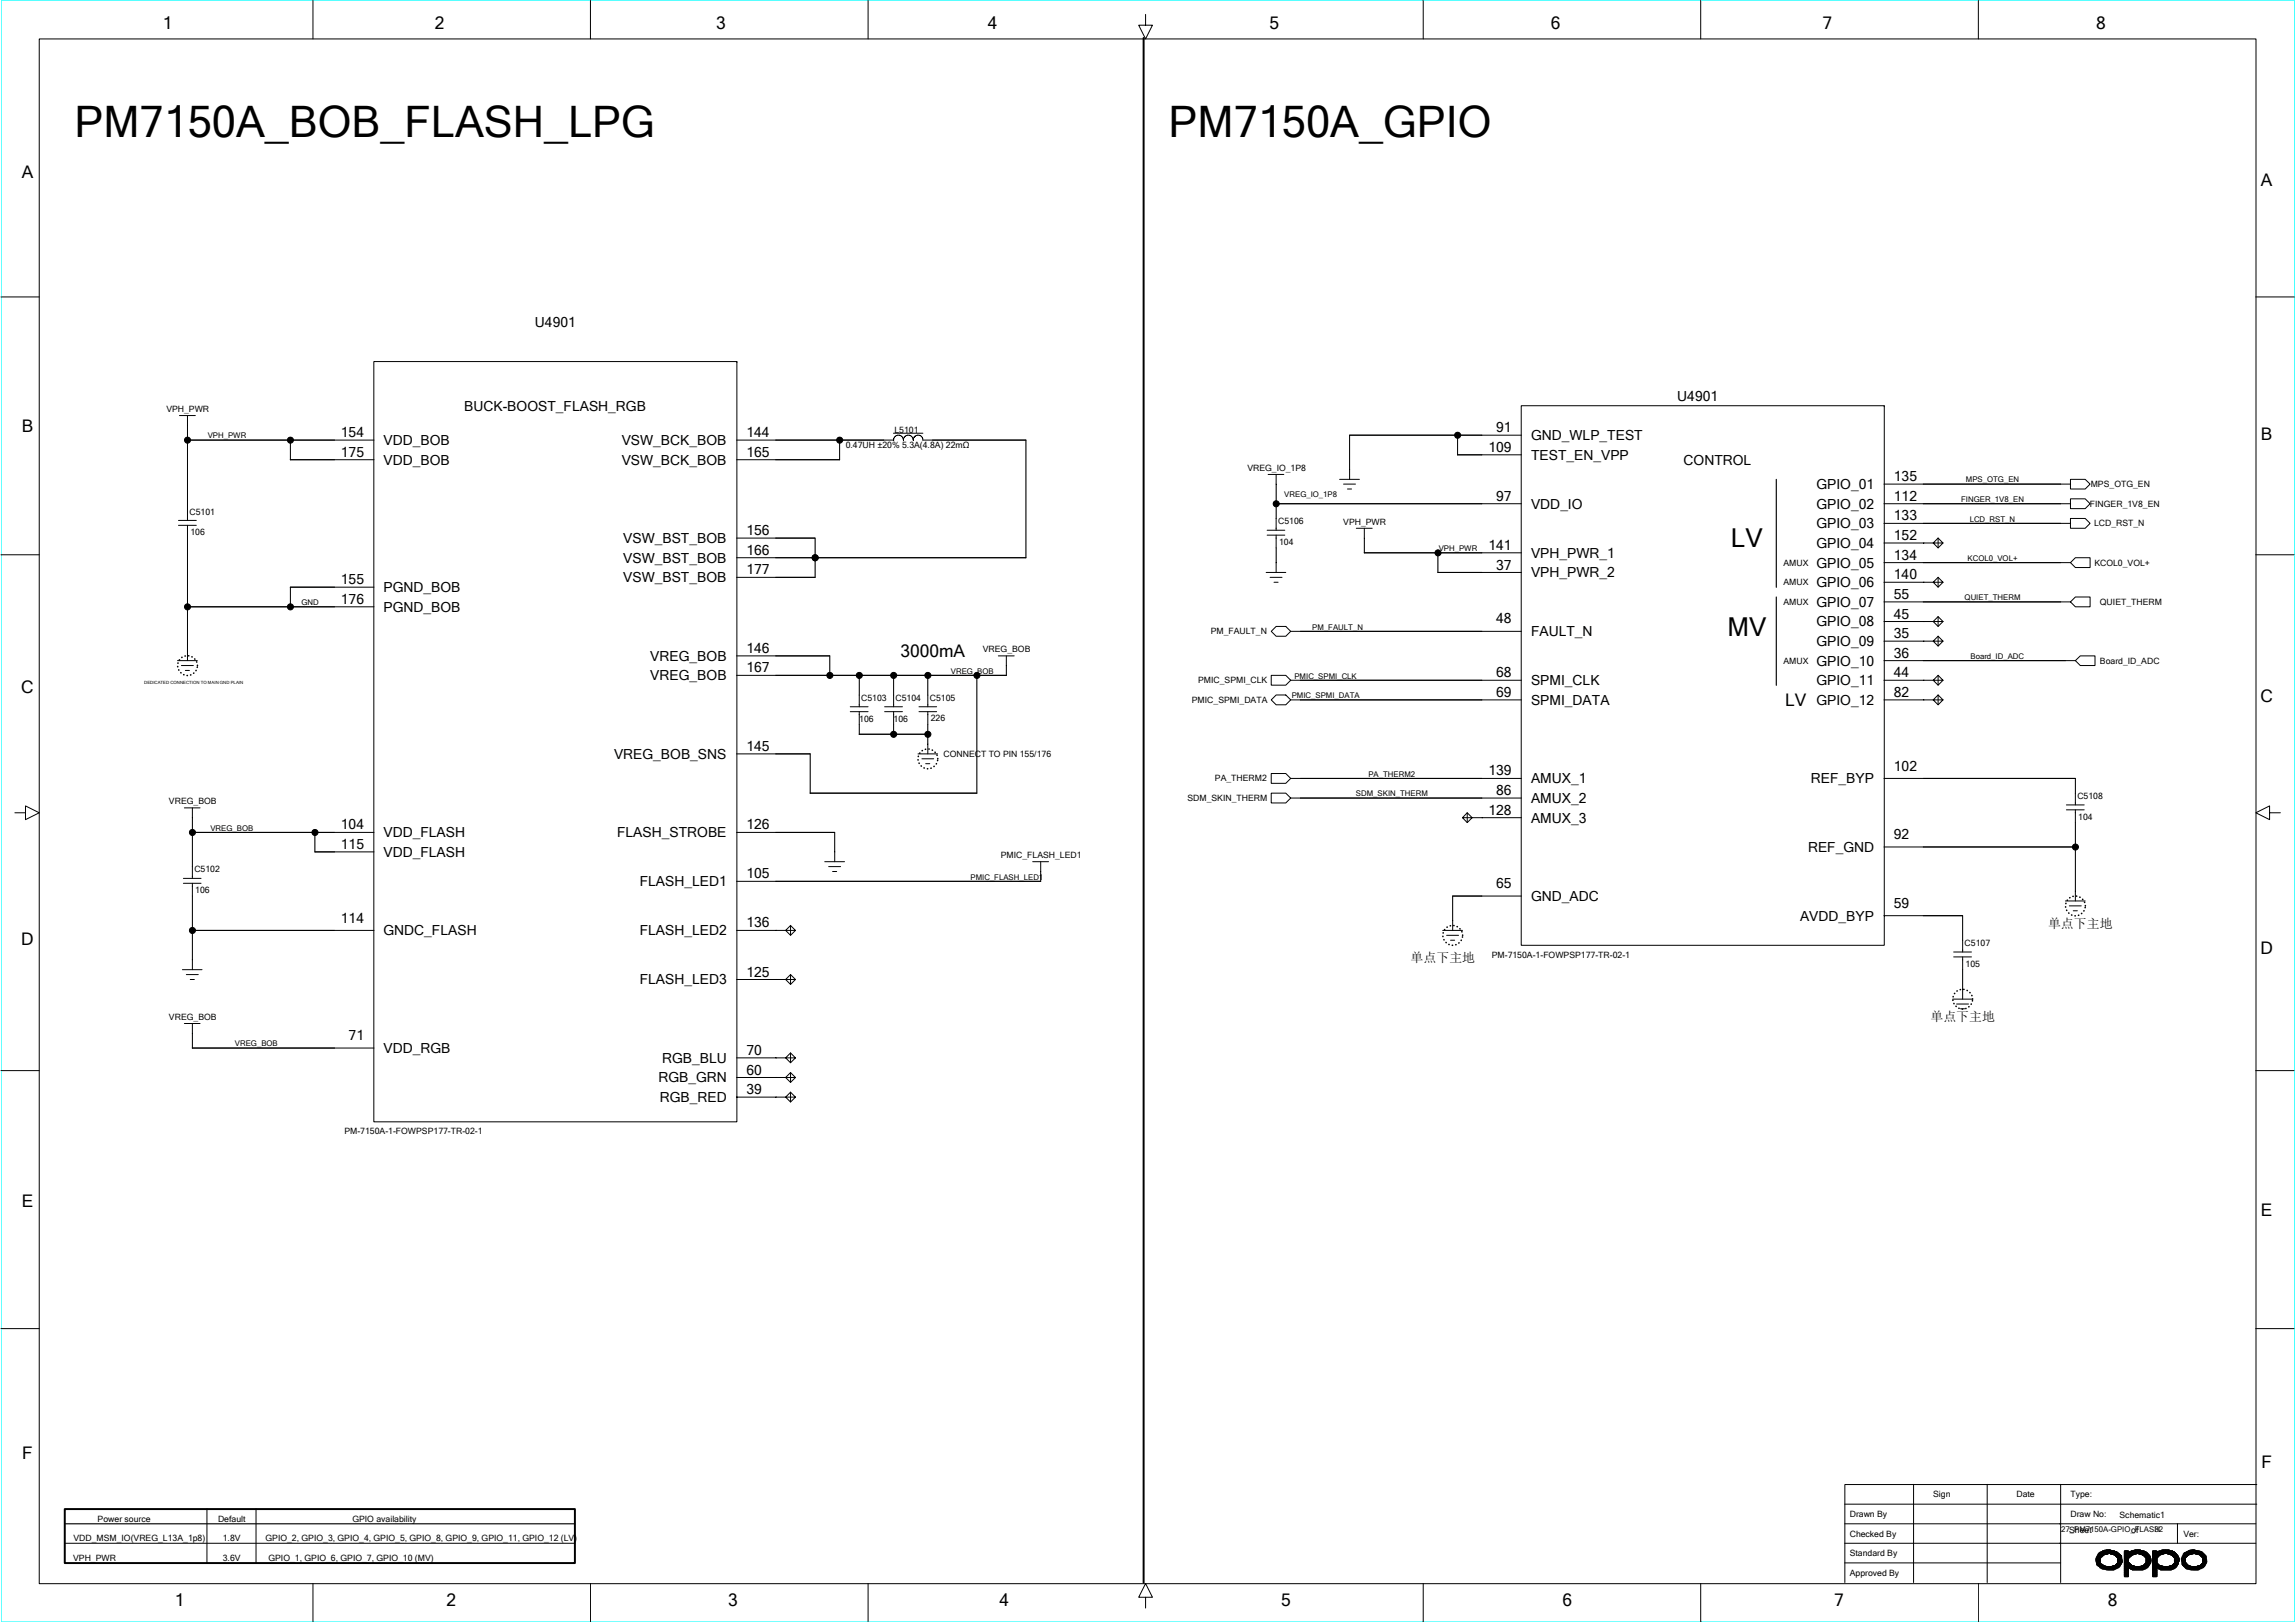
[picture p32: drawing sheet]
<svg xmlns="http://www.w3.org/2000/svg" width="297mm" height="210mm" viewBox="0 0 297 210" stroke-linecap="round" stroke-linejoin="round" font-family="sans-serif">
<defs><g id="words">
<g font-size="5.6">
<text x="9.6" y="17.7">PM7150A_BOB_FLASH_LPG</text>
<text x="151.2" y="17.7">PM7150A_GPIO</text>
</g>
<g font-size="3.4">
<text x="223.9" y="70.8">LV</text>
<text x="223.5" y="82.2">MV</text>
</g>
<g font-size="2.2">
<text x="21.1" y="3.8">1</text>
<text x="56.2" y="3.8">2</text>
<text x="92.7" y="3.8">3</text>
<text x="127.8" y="3.8">4</text>
<text x="164.2" y="3.8">5</text>
<text x="200.6" y="3.8">6</text>
<text x="235.8" y="3.8">7</text>
<text x="271.2" y="3.8">8</text>
<text x="2.8" y="23">A</text>
<text x="292.5" y="24.1">A</text>
<text x="2.8" y="55.8">B</text>
<text x="292.5" y="57">B</text>
<text x="2.7" y="89.7">C</text>
<text x="116.5" y="85">3000mA</text>
<text x="231" y="91.4">LV</text>
<text x="292.4" y="90.8">C</text>
<text x="2.7" y="122.3">D</text>
<text x="292.4" y="123.5">D</text>
<text x="2.8" y="156.2">E</text>
<text x="292.5" y="157.3">E</text>
<text x="2.9" y="188.8">F</text>
<text x="292.6" y="189.9">F</text>
<text x="22.6" y="207.8">1</text>
<text x="57.8" y="207.8">2</text>
<text x="94.2" y="207.8">3</text>
<text x="129.3" y="207.8">4</text>
<text x="165.7" y="207.8">5</text>
<text x="202.2" y="207.8">6</text>
<text x="237.3" y="207.8">7</text>
<text x="272.7" y="207.8">8</text>
</g>
<g font-size="1.8">
<text x="69.2" y="42.3">U4901</text>
<text x="60" y="53.1">BUCK-BOOST_FLASH_RGB</text>
<text x="217" y="51.9">U4901</text>
<text x="44.1" y="59.1">175</text>
<text x="44.1" y="56.6">154</text>
<text x="49.6" y="57.6">VDD_BOB</text>
<text x="80.4" y="57.6">VSW_BCK_BOB</text>
<text x="96.6" y="59.1">165</text>
<text x="96.6" y="56.6">144</text>
<text x="192.5" y="58.5">109</text>
<text x="193.5" y="55.9">91</text>
<text x="198.1" y="56.9">GND_WLP_TEST</text>
<text x="198.1" y="59.5">TEST_EN_VPP</text>
<text x="49.6" y="60.1">VDD_BOB</text>
<text x="80.4" y="60.1">VSW_BCK_BOB</text>
<text x="193.5" y="64.8">97</text>
<text x="198.1" y="65.8">VDD_IO</text>
<text x="217.8" y="60.1">CONTROL</text>
<text x="235" y="63.3">GPIO_01</text>
<text x="235" y="65.8">GPIO_02</text>
<text x="245" y="64.8">112</text>
<text x="245" y="62.3">135</text>
<text x="80.6" y="70.3">VSW_BST_BOB</text>
<text x="96.6" y="71.8">166</text>
<text x="96.6" y="69.2">156</text>
<text x="192.5" y="71.1">141</text>
<text x="235" y="68.3">GPIO_03</text>
<text x="235" y="70.9">GPIO_04</text>
<text x="245" y="69.9">152</text>
<text x="245" y="67.3">133</text>
<text x="44.1" y="75.6">155</text>
<text x="49.6" y="76.6">PGND_BOB</text>
<text x="80.6" y="72.8">VSW_BST_BOB</text>
<text x="80.6" y="75.3">VSW_BST_BOB</text>
<text x="96.6" y="74.3">177</text>
<text x="193.5" y="73.7">37</text>
<text x="198.1" y="72.2">VPH_PWR_1</text>
<text x="198.1" y="74.7">VPH_PWR_2</text>
<text x="235" y="73.4">GPIO_05</text>
<text x="235" y="76">GPIO_06</text>
<text x="245" y="77.5">55</text>
<text x="245" y="75">140</text>
<text x="245" y="72.4">134</text>
<text x="44.1" y="78.1">176</text>
<text x="49.6" y="79.1">PGND_BOB</text>
<text x="193.5" y="80.7">48</text>
<text x="198.1" y="82.3">FAULT_N</text>
<text x="235" y="78.5">GPIO_07</text>
<text x="235" y="81">GPIO_08</text>
<text x="235" y="83.6">GPIO_09</text>
<text x="245" y="82.6">35</text>
<text x="245" y="80">45</text>
<text x="84.1" y="85.5">VREG_BOB</text>
<text x="84.1" y="88">VREG_BOB</text>
<text x="96.6" y="87">167</text>
<text x="96.6" y="84.5">146</text>
<text x="193.5" y="87.6">68</text>
<text x="198.1" y="88.6">SPMI_CLK</text>
<text x="235" y="86.1">GPIO_10</text>
<text x="235" y="88.6">GPIO_11</text>
<text x="245" y="87.6">44</text>
<text x="245" y="85.1">36</text>
<text x="193.5" y="90.2">69</text>
<text x="198.1" y="91.2">SPMI_DATA</text>
<text x="235" y="91.2">GPIO_12</text>
<text x="245" y="90.2">82</text>
<text x="79.4" y="98.2">VREG_BOB_SNS</text>
<text x="96.6" y="97.2">145</text>
<text x="192.5" y="100.3">139</text>
<text x="198.1" y="101.3">AMUX_1</text>
<text x="234.3" y="101.3">REF_BYP</text>
<text x="245" y="99.7">102</text>
<text x="44.1" y="107.3">104</text>
<text x="96.6" y="107.3">126</text>
<text x="192.5" y="105.4">128</text>
<text x="193.5" y="102.9">86</text>
<text x="198.1" y="103.9">AMUX_2</text>
<text x="198.1" y="106.4">AMUX_3</text>
<text x="44.1" y="109.8">115</text>
<text x="49.6" y="108.3">VDD_FLASH</text>
<text x="49.6" y="110.8">VDD_FLASH</text>
<text x="79.8" y="108.3">FLASH_STROBE</text>
<text x="96.6" y="113.6">105</text>
<text x="233.9" y="110.2">REF_GND</text>
<text x="245" y="108.6">92</text>
<text x="44.1" y="119.4">114</text>
<text x="82.8" y="114.7">FLASH_LED1</text>
<text x="96.6" y="120">136</text>
<text x="193.5" y="114.9">65</text>
<text x="198.1" y="116.6">GND_ADC</text>
<text x="232.9" y="119.1">AVDD_BYP</text>
<text x="245" y="117.5">59</text>
<text x="49.6" y="121">GNDC_FLASH</text>
<text x="82.8" y="121">FLASH_LED2</text>
<text x="82.8" y="127.4">FLASH_LED3</text>
<text x="96.6" y="126.3">125</text>
<text x="45.1" y="134.6">71</text>
<text x="49.6" y="136.2">VDD_RGB</text>
<text x="85.7" y="137.5">RGB_BLU</text>
<text x="96.6" y="136.5">70</text>
<text x="85.2" y="140">RGB_GRN</text>
<text x="85.4" y="142.6">RGB_RED</text>
<text x="96.6" y="141.6">39</text>
<text x="96.6" y="139">60</text>
</g>
<g font-size="1.7">
<text x="182.5" y="124.5">单点下主地</text>
<text x="265" y="120">单点下主地</text>
<text x="249.7" y="132.1">单点下主地</text>
</g>
<g font-size="1.1">
<text x="21.5" y="53.3">VPH_PWR</text>
<text x="109.4" y="58">0.47UH ±20% 5.3A(4.8A) 22mΩ</text>
<text x="115.7" y="56.1">L5101</text>
<text x="161.4" y="60.9">VREG_IO_1P8</text>
<text x="270.4" y="65.6">FINGER_1V8_EN</text>
<text x="270.5" y="63">MPS_OTG_EN</text>
<text x="24.5" y="66.6">C5101</text>
<text x="24.6" y="69.2">106</text>
<text x="165.4" y="67.8">C5106</text>
<text x="165.5" y="70.5">104</text>
<text x="173.8" y="67.9">VPH_PWR</text>
<text x="270.9" y="68.1">LCD_RST_N</text>
<text x="230.7" y="73.2">AMUX</text>
<text x="230.7" y="75.7">AMUX</text>
<text x="271" y="73.2">KCOL0_VOL+</text>
<text x="156.6" y="82.1">PM_FAULT_N</text>
<text x="230.7" y="78.3">AMUX</text>
<text x="271.7" y="78.3">QUIET_THERM</text>
<text x="127.1" y="84.3">VREG_BOB</text>
<text x="155" y="88.4">PMIC_SPMI_CLK</text>
<text x="230.7" y="85.9">AMUX</text>
<text x="271.7" y="85.9">Board_ID_ADC</text>
<text x="111.2" y="93.5">106</text>
<text x="111.4" y="90.7">C5103</text>
<text x="115.6" y="93.5">106</text>
<text x="115.9" y="90.7">C5104</text>
<text x="120.3" y="90.7">C5105</text>
<text x="120.4" y="93.3">226</text>
<text x="154.2" y="91">PMIC_SPMI_DATA</text>
<text x="122.1" y="97.9">CONNECT TO PIN 155/176</text>
<text x="157.2" y="101.1">PA_THERM2</text>
<text x="21.9" y="104">VREG_BOB</text>
<text x="153.6" y="103.7">SDM_SKIN_THERM</text>
<text x="268.8" y="103.4">C5108</text>
<text x="268.9" y="106">104</text>
<text x="25.1" y="112.9">C5102</text>
<text x="129.5" y="111">PMIC_FLASH_LED1</text>
<text x="25.3" y="115.5">106</text>
<text x="193" y="123.9">PM-7150A-1-FOWPSP177-TR-02-1</text>
<text x="254.2" y="122.4">C5107</text>
<text x="254.3" y="125.1">105</text>
<text x="21.9" y="131.9">VREG_BOB</text>
<text x="44.6" y="146.8">PM-7150A-1-FOWPSP177-TR-02-1</text>
<text x="12.6" y="196.9">Power source</text>
<text x="28.2" y="196.9">Default</text>
<text x="45.6" y="196.9">GPIO availability</text>
<text x="239.3" y="196.3">Drawn By</text>
<text x="250.1" y="193.7">Sign</text>
<text x="260.9" y="193.7">Date</text>
<text x="267.9" y="193.7">Type:</text>
<text x="267.9" y="196.3">Draw No:</text>
<text x="274.2" y="196.4">Schematic1</text>
<text x="9.5" y="202">VPH_PWR</text>
<text x="9.5" y="199.4">VDD_MSM_IO(VREG_L13A_1p8)</text>
<text x="28.8" y="202">3.6V</text>
<text x="28.8" y="199.4">1.8V</text>
<text x="34.4" y="199.4">GPIO_2, GPIO_3, GPIO_4, GPIO_5, GPIO_8, GPIO_9, GPIO_11, GPIO_12 (LV)</text>
<text x="34.7" y="202">GPIO_1, GPIO_6, GPIO_7, GPIO_10 (MV)</text>
<text x="239.3" y="198.8">Checked By</text>
<text x="239.3" y="201.3">Standard By</text>
<text x="239.3" y="203.9">Approved By</text>
<text x="267.7" y="198.3">Sheet</text>
<text x="275.7" y="198.3">of</text>
<text x="282.5" y="198.8">Ver:</text>
</g>
<g font-size="1">
<text x="26.9" y="56.7">VPH_PWR</text>
<text x="166.2" y="64.3">VREG_IO_1P8</text>
<text x="253.7" y="65">FINGER_1V8_EN</text>
<text x="254.3" y="62.4">MPS_OTG_EN</text>
<text x="186.1" y="71.3">VPH_PWR</text>
<text x="254.8" y="67.5">LCD_RST_N</text>
<text x="254.2" y="77.7">QUIET_THERM</text>
<text x="254.5" y="72.6">KCOL0_VOL+</text>
<text x="39" y="78.3">GND</text>
<text x="169.8" y="81.5">PM_FAULT_N</text>
<text x="123" y="87.2">VREG_BOB</text>
<text x="167.5" y="87.8">PMIC_SPMI_CLK</text>
<text x="254.9" y="85.3">Board_ID_ADC</text>
<text x="167.1" y="90.3">PMIC_SPMI_DATA</text>
<text x="177" y="100.5">PA_THERM2</text>
<text x="27.2" y="107.5">VREG_BOB</text>
<text x="175.4" y="103">SDM_SKIN_THERM</text>
<text x="125.6" y="113.8">PMIC_FLASH_LED1</text>
<text x="30.4" y="135.4">VREG_BOB</text>
<text x="266.7" y="198.2">27_PM7150A-GPIO_FLASH</text>
<text x="278.7" y="198.2">32</text>
</g>
<text font-size=".6" x="18.7" y="88.5">DEDICATED CONNECTION TO MAIN GND PLAIN</text>
</g></defs>
<path d="M.1 0h296.8v209.8h-296.8z" fill="none" stroke="#0ff" stroke-width=".13"/>
<g fill="none" stroke="#000" stroke-width=".13">
<path d="M5.1 5h286.8v199.9h-286.8zM40.5 .1v4.9M76.4 .1v4.9M112.3 .1v4.9M148.2 1.9v1.4h.9l-.9 1.7-.9-1.7h.9M184.1 .1v4.9M220 .1v4.9M255.9 .1v4.9M.1 38.4h5M291.8 38.4h5M23.2 53.8h2.1M24.2 56.9h24.2"/>
<path d="M24.3 53.8v13.5M37.5 59.5h10.9M37.6 56.9v2.6M48.4 46.8h46.9v98.3h-46.9zM95.3 56.9h20.3M95.3 59.5h13.3M95.3 46.8h.1M108.6 56.9v2.6M115.6 56h3.8M116.9 56.9a.64 .64 0 0 0-.7-.6 .64 .64 0 0 0-.6 .7M117.4 56.3a.63 .63 0 0 1 .7 .6M117.4 56.3a.6 .6 0 0 0-.5 .7"/>
<path d="M118.7 56.3a.6 .6 0 0 1 .7 .6M118.7 56.3a.6 .6 0 0 0-.6 .7M119.4 56.9h13.3v15.3M188.5 58.8h8.3M188.6 56.3v2.6M196.8 52.5h47v69.8h-47zM196.8 56.3h-22.2v5.7M243.8 52.5h.1M.1 71.8h5M23.1 68h2.3M23.1 67.3h2.3M24.2 78.5h24.2"/>
<path d="M24.3 68v17.5M37.5 76h10.9M37.6 76v2.5M95.3 69.6h10.1v5.1h-10.1M95.3 72.2h37.4M163.8 74.1h2.5M163.9 69.2h2.3M163.9 68.6h2.3M164.1 61.4h2M164.3 74.7h1.6M164.8 75.3h.6M165.1 65.2h31.7"/>
<path d="M165.1 61.4v7.2M165.1 69.2v4.9M173.3 62h2.6M173.8 62.6h1.6M174.3 63.3h.6M175.5 68.3h2M176.5 71.5h20.3M176.5 68.3v3.2M186 74.1h10.8M186 71.5v2.6M243.7 75.3h7.7l-.7 .7-.6-.7 .6-.6 .7 .6M243.7 62.6h24.2"/>
<path d="M243.7 65.2h24.2M243.7 72.8h24.2M243.7 67.7h24.2M243.7 77.9h24.2M250.7 74.7v1.3M250.7 69.6v1.3M250.7 79.8v1.2M251.4 70.3l-.7-.7-.6 .7 .6 .6 .7-.6h-7.7M267.9 67.1h1.9l.6 .6-.6 .6h-1.9zM267.9 77.9l.6-.7h1.9v1.3h-1.9zM267.9 62h1.9l.6 .6-.6 .7h-1.9zM267.9 64.5h1.9l.6 .7-.6 .6h-1.9z"/>
<path d="M268.5 72.2h1.9v1.2h-1.9l-.6-.6zM291.8 71.8h5M23 85.5h2.5M23.5 86.1h1.5M24 86.7h.5M95.3 97.5h9.5v5.1M95.3 84.9h12.1v2.5M110 92.1h2.3M110 91.4h2.3M111.1 95h8.9M111.2 87.4v4M111.2 92.1v2.9"/>
<path d="M114.4 92.1h2.4M114.4 91.4h2.4M115.6 87.4v4M115.6 92.1v2.9M118.8 97.5h2.5M118.9 92.1h2.3M118.9 91.4h2.3M119.3 98.2h1.5M119.8 98.8h.5M120 87.4v4M120 92.1v5.4M126.4 87.4v15.2h-21.6"/>
<path d="M129.2 84.9h2M130.2 84.9v2.5h-34.9M164.5 87.4h1.8l.7 .6-.7 .6h-1.8zM164.5 81.7l.6-.7h1.2l.7 .7-.7 .6h-1.2zM164.5 90.6l.6-.7h1.2l.7 .7-.7 .6h-1.2zM196.8 81.7h-29.8M196.8 88h-29.8M196.8 90.6h-29.8M243.7 83h7.7l-.7 .6-.6-.6 .6-.7 .7 .7M243.7 85.5h24.8M250.7 82.3v1.3M250.7 87.4v1.2"/>
<path d="M250.7 89.9v1.3M251.4 88l-.7-.6-.6 .6 .6 .6 .7-.6h-7.7M251.4 90.6l-.7-.7-.6 .7 .6 .6 .7-.6h-7.7M251.4 80.4l-.7-.6-.6 .6 .6 .6 .7-.6h-7.7M268.5 85.5l.6-.6h1.9v1.2h-1.9zM1.9 105.2h1.4v-.9l1.8 .9-1.8 .8v-.8M23.7 114.3h2.3M23.7 113.6h2.3M23.9 104.5h2M24.9 107.7h23.5M24.9 104.5v9.1M24.9 114.3v11.2"/>
<path d="M40.7 110.2h7.7M40.7 107.7v2.5M95.3 107.7h12.7v3.8M95.3 114h39.3M102.3 119.7v1.3M106.7 111.5h2.6M107.2 112.1h1.6M107.7 112.8h.5M133.6 111.5h2.1M134.6 111.5v2.5M164.5 102.6h1.8l.7 .7-.7 .6h-1.8zM164.5 100.1h1.8l.7 .6-.7 .6h-1.8z"/>
<path d="M167 103.3h29.8M167 100.7h29.8M187.9 115.9h8.9M187.9 115.9v4.5M189.2 105.8l.6-.6 .7 .6-.7 .6-.6-.6h1.3M189.8 105.1v1.3M190.4 105.8h6.4M243.7 100.7h24.8v3.4M243.7 118.5h10.2v4.7M243.7 109.6h24.8M267.2 116.6h2.6M267.3 104.8h2.3"/>
<path d="M267.3 104.1h2.3M267.7 117.2h1.6M268.2 117.8h.5M268.5 104.8v11.8M293.6 105.2v-.9l-1.8 .9 1.8 .8v-.8h1.4M.1 138.5h5M23.6 125.5h2.5M23.9 132.4h2M24.1 126.1h1.6M24.6 126.7h.5M24.9 120.4h23.5M24.9 135.6h23.5"/>
<path d="M24.9 132.4v3.2M95.3 120.4h7.6l-.6 .6-.7-.6 .7-.7 .6 .7M95.3 126.7h7.6l-.6 .7-.7-.7 .7-.6 .6 .6M95.3 136.9h7.6l-.6 .6-.7-.6 .7-.7 .6 .7M102.3 126.1v1.3M102.3 136.2v1.3M102.3 138.7v1.3M102.9 139.4l-.6-.6-.7 .6 .7 .6 .6-.6h-7.6M186.6 120.4h2.6M187.2 121h1.5M187.7 121.6h.5M252.6 129.3h2.6"/>
<path d="M252.7 123.8h2.4M252.7 123.2h2.4M253.1 129.9h1.6M253.6 130.5h.6M253.9 123.8v5.5M291.8 138.5h5M102.3 141.3v1.3M102.9 141.9l-.6-.6-.7 .6 .7 .7 .6-.7h-7.6M.1 171.9h5M291.8 171.9h5M8.4 199.7h66M26.8 195.2v7"/>
<path d="M33.1 195.2v7M238.7 194.6h53.3M247.6 192v12.7M257.1 192v12.7M266.6 192v12.7M281.7 197.1v2.6M291.8 199.7h-53.1M291.8 197.1h-53.1M292 192.1h-53.3v12.6M40.5 204.9v4.9M76.4 204.9v4.9M112.3 204.9v4.9"/>
<path d="M148.2 206.7h.9l-.9-1.8-.9 1.8h.9v1.3M184.1 204.9v4.9M220 204.9v4.9M238.7 202.2h27.9M255.9 204.9v4.9M271.1 201.6h.7M271.1 201.7h.6M271.1 201.8h.6M271.1 202h.6M271.1 202.1h.6M271.3 201.3h.8M271.3 202.3h.6"/>
<path d="M271.3 202.5h.8M271.3 202.2h.4M271.3 201.4v1.1M271.4 202.6h.8M271.4 202.5v-1.3v1.4h.7M271.5 202.2v.4h.8M271.5 200.9a2.21 2.21 0 0 1 3 .4l.1 .8-.4 .6-.8 .4h-.6l-.9-.1-.6-.5-.1-.8zM271.5 201v1.6v-1.5v.1M271.7 201.6l.5-.4 .6-.3 .8 .3 .4 .4v.6l-.4 .4-.8 .1-.6-.1-.5-.4zM271.7 200.9v1.8M271.7 200.8h2.2M271.8 200.8v.7"/>
<path d="M271.8 202.3v.5M271.9 202.5v.5h1.9M271.9 200.8v.6h-.6M272.1 202.4v.6M272.1 200.7v.5M272.1 200.7h1.4M272.2 200.7v.5h-.8M272.3 202.6v.4M272.3 200.7v.4M272.3 200.6h.8M272.4 202.7v.4M272.4 200.7v.4"/>
<path d="M272.5 203.1h1.1M272.6 202.7v.4M272.6 200.5v.6M272.7 202.7v.4M272.7 200.5v.6h-1.3M272.8 202.7v.4M272.8 200.5v.4M272.9 202.7v.4M272.9 200.5v.4M273.1 202.7v.4M273.1 200.5v.6h1.1M273.2 202.7v.4"/>
<path d="M273.2 200.7v.4M273.3 202.6v.5M273.3 200.7v.4M273.4 202.6h.9M273.4 202.6v.5M273.4 200.7v.4M273.4 201.2h1M273.6 202.6v.4M273.6 200.7v.5M273.7 200.8v.5h.8M273.7 202.4v.6h-1.5v-.4M273.8 200.8v.6h.7"/>
<path d="M273.8 202.3v.5M273.9 201.8h.7M273.9 202h.7M273.9 202.1h.7M273.9 202.2h.6M273.9 201.7h.6M274 202.2v.6M274 200.8v.8h.5M274 200.9h-2.5M274.1 200.9v1.9h-2.5M274.2 201v1.7h-2.6M274.3 201.2v1.3h-.6"/>
<path d="M274.5 201.3v1h-.7M274.8 200.8h2.8M274.8 200.9h3M274.8 203h.6M274.8 203.1h.6M274.8 200.7h.6M274.8 203.2h.6M274.8 203.3h.6M274.8 203.5h.6M274.8 203.6h.6M274.8 203.7h.6M274.8 203.9h.6"/>
<path d="M274.8 201.2h1.2M274.8 202.6h1.1M274.8 202.5h.9M274.8 202.3h.8M274.8 202.2h.7M274.8 201.6h.6M274.8 201.7h.6M274.8 201.8h.6M274.8 202h.6M274.8 202.1h.6M274.8 200.7h.6v.2v-.1h.1a2.27 2.27 0 0 1 2.3 .1 1.03 1.03 0 0 1 .2 1.6l-.2 .3-.5 .3h-1.4l-.5-.3v1.2h-.6zM274.8 200.7v3.3"/>
<path d="M275 200.7v3.3M275.1 200.7v3.3M275.2 200.7v3.3M275.4 201.6l.5-.4 .6-.3 .8 .3 .3 .4v.6l-.3 .4-.8 .1-.6-.1-.5-.4zM275.4 200.7v3.3h-.6M275.5 200.8v.8M275.5 202.2v.6M275.6 200.8v.6h-.8M275.6 202.3v.7h2M275.7 200.7h1.7M275.7 200.7v.6h-.9M275.7 202.4v.6"/>
<path d="M275.9 200.7v.5M275.9 202.6v.5h1.4v-.5M276 200.7v.4M276 202.6v.5M276.1 202.6v.5M276.1 200.5v.6M276.2 200.6h.7M276.2 202.7v.4M276.2 200.5v.6h-1.4M276.4 202.7v.4M276.4 200.5v.6M276.5 202.7v.4"/>
<path d="M276.5 200.5v.4M276.6 202.7v.4M276.6 200.5v.6M276.7 201.1h1.2M276.8 202.7v.4M276.8 200.5v.6M276.9 202.7v.4M276.9 200.5v.6M277 202.6v.5M277 200.7v.4M277.1 201.2h.9v1.4M277.1 202.6h.8"/>
<path d="M277.1 202.6v.5M277.1 200.7v.4M277.3 200.7v.5M277.4 202.5h.6M277.4 202.4v.6M277.4 200.7v.6h.7v1h-.6M277.5 202.3v.7M277.5 200.8v.6h.6M277.6 202.2h.7M277.6 201.7h.7M277.6 201.8h.7M277.6 202.1h.7"/>
<path d="M277.6 202.2v.6M277.6 200.8v.8h.5M277.8 200.9v1.9h-3M277.9 201v1.7h-3.1M278.3 201.8v.2h-.7M278.5 203h.5M278.5 203.1h.5M278.5 203.2h.5M278.5 203.3h.5M278.5 203.5h.5M278.5 203.6h.5M278.5 203.7h.5"/>
<path d="M278.5 203.9h.5M278.5 200.9h3M278.5 200.8h2.8M278.5 200.7h.5M278.5 201.2h1M278.5 202.6h1M278.5 202.5h.8M278.5 202.3h.7M278.5 202.2h.5M278.5 201.6h.5M278.5 201.7h.5M278.5 201.8h.5"/>
<path d="M278.5 202h.5M278.5 202.1h.5M278.5 200.7h.5v.2v-.1h.2a2.17 2.17 0 0 1 2.4 .3l.1 .2a.49 .49 0 0 1 .1 .8v.2a1.37 1.37 0 0 1-.9 .8h-1.4l-.5-.3v1.2h-.5zM278.5 200.7v3.3M278.7 200.7v3.3M278.8 200.7v3.3M278.9 200.7v3.3M279 200.7v3.3h-.5M279.2 202.3v.5M279.2 200.8v.6h-.7M279.3 202.4v.6h2M279.3 200.7v.6h-.8"/>
<path d="M279.4 200.7h1.7M279.4 202.6v.4M279.4 200.7v.5M279.4 201.2l.8-.3 .7 .3 .4 .4v.6l-.4 .4-.7 .1-.8-.1-.4-.4v-.6zM279.5 202.6v.5M279.5 200.7v.4M279.7 202.6v.5M279.7 200.5v.6M279.8 202.6v.5M279.8 200.5v.6h-1.3M279.9 202.7v.4M279.9 200.5v.6"/>
<path d="M280.1 202.7v.4M280.1 200.5v.4M280.2 202.7v.4M280.2 200.5v.4M280.3 202.7v.4M280.3 200.5v.4M280.4 201.1h1.2M280.4 202.7v.4M280.4 200.5v.6M280.6 202.7v.4M280.6 200.5v.6M280.7 202.6v.5"/>
<path d="M280.7 200.5v.6M280.8 201.2h.9v1.4M280.8 202.6v.5M280.8 200.7v.4M280.8 202.6h.8M280.9 202.6v.5h-1.4M280.9 200.7v.5M281 202.5h.7M281.1 202.4v.6M281.1 200.7v.6h.7v1h-.6M281.2 202.3v.7M281.2 200.8v.6h.6"/>
<path d="M281.3 201.6h.7M281.3 201.7h.7M281.3 201.8h.7M281.3 202h.7M281.3 202.2h.6M281.3 202.1h.5M281.3 200.8v2M281.4 200.9v1.9h-2.9M281.6 201v1.7h-3.1M282.2 201.7h.5M282.2 201.8h.5M282.2 202h.5"/>
<path d="M282.3 201.6h.4M282.3 202.3h.6M282.3 202.2h.4M282.3 201.3v1.2h.7M282.3 202.1h.4M282.4 201.2h.8M282.5 201v1.6h.7M282.6 200.9h2.4M282.6 200.9v1.8h2.5v-1.7M282.6 200.9a2.03 2.03 0 0 1 2.8 .4l.1 .8-.4 .6-.8 .4-1.5-.1-.5-.5-.1-.8zM282.7 201.6l.4-.4 .7-.3 .8 .3 .4 .4v.6a1.52 1.52 0 0 1-2.3 0zM282.7 200.9v1.9h2.3"/>
<path d="M282.8 200.8h2.1M282.8 202.2v.8h1.8v-.4M282.8 200.8v.6h-.5M283 202.3v.7M283 200.8v.5h-.6M283.1 200.7h1.2M283.1 202.4v.6M283.1 200.7v.5M283.2 202.6v.4M283.2 200.7v.4M283.3 200.6h.7M283.3 202.6v.5"/>
<path d="M283.3 200.7v.4M283.5 200.7v.4M283.6 202.7v.4M283.6 200.5v.6h-1M283.7 202.7v.4M283.7 200.5v.6M283.8 202.7v.4M283.8 200.5v.4M284 202.7v.4M284 200.5v.6M284.1 201.1h1M284.1 200.7v.4"/>
<path d="M284.1 202.7v.4M284.2 200.7v.4M284.2 202.7v.4M284.3 200.7v.4M284.3 202.6v.5M284.5 200.7v.4M284.5 202.6v.5h-1v-.4M284.6 201.2h.6v1.4h-.9M284.6 200.7v.5M284.7 202.5h.5M284.7 200.8v.5h.7v1h-.6M284.7 202.4v.6"/>
<path d="M284.9 200.8v.6h.5M284.9 202.3v.5M285 201.8h.5M285 202h.5M285 202.1h.5M285 202.2h.4M285 201.6h.4M285 201.7h.4M285 200.9v1.9"/>
<circle cx="24.3" cy="56.9" r=".39"/>
<circle cx="37.6" cy="56.9" r=".39"/>
<circle cx="108.6" cy="56.9" r=".39"/>
<circle cx="188.6" cy="56.3" r=".39"/>
<circle cx="24.3" cy="78.5" r=".39"/>
<circle cx="37.6" cy="78.5" r=".39"/>
<circle cx="105.5" cy="72.2" r=".39"/>
<circle cx="165.1" cy="65.2" r=".39"/>
<circle cx="186" cy="71.5" r=".39"/>
<circle cx="107.4" cy="87.4" r=".39"/>
<circle cx="111.2" cy="87.4" r=".39"/>
<circle cx="115.6" cy="95" r=".39"/>
<circle cx="115.6" cy="87.4" r=".39"/>
<circle cx="120" cy="95" r=".39"/>
<circle cx="120" cy="87.4" r=".39"/>
<circle cx="126.4" cy="87.4" r=".39"/>
<circle cx="24.9" cy="107.7" r=".39"/>
<circle cx="40.8" cy="107.7" r=".39"/>
<circle cx="268.5" cy="109.6" r=".39"/>
<circle cx="24.9" cy="120.4" r=".39"/>
</g>
<g fill="#000">
<path d="M24.3 55v1.9zM165.1 70.9v1.9zM165.1 65.2v1.9zM176.5 69.6v1.9zM111.2 93.7v1.3zM115.6 93.7v1.3zM120 95v1.3zM120 93.7v1.3zM130.2 86.1v1.3zM24.9 105.8v1.9zM134.6 112.8v1.2zM268.5 100.7v1.9z"/>
<path d="M24.9 133.7v1.9z"/>
</g>
<g fill="#000">
<circle cx="24.3" cy="56.9" r=".4"/>
<circle cx="37.6" cy="56.9" r=".4"/>
<circle cx="108.6" cy="56.9" r=".4"/>
<circle cx="188.6" cy="56.3" r=".4"/>
<circle cx="24.3" cy="78.5" r=".4"/>
<circle cx="37.6" cy="78.5" r=".4"/>
<circle cx="105.5" cy="72.2" r=".4"/>
<circle cx="165.1" cy="65.2" r=".4"/>
<circle cx="186" cy="71.5" r=".4"/>
<circle cx="107.4" cy="87.4" r=".4"/>
<circle cx="111.2" cy="87.4" r=".4"/>
<circle cx="115.6" cy="95" r=".4"/>
<circle cx="115.6" cy="87.4" r=".4"/>
<circle cx="120" cy="95" r=".4"/>
<circle cx="120" cy="87.4" r=".4"/>
<circle cx="126.4" cy="87.4" r=".4"/>
<circle cx="24.9" cy="107.7" r=".4"/>
<circle cx="40.7" cy="107.7" r=".4"/>
<circle cx="268.5" cy="109.6" r=".4"/>
<circle cx="24.9" cy="120.4" r=".4"/>
</g>
<path d="M148 4.9v199.9M8.4 195.2h66v7h-66z" fill="none" stroke="#000" stroke-width=".25"/>
<path d="M229.8 62v14M229.8 77.2v11.5M8.4 197.1h66" fill="none" stroke="#000" stroke-width=".15"/>
<g fill="none" stroke="#000" stroke-width=".21" stroke-dasharray="0 .4">
<circle cx="24.3" cy="86.1" r="1.28"/>
<circle cx="120" cy="98.2" r="1.28"/>
<circle cx="268.5" cy="117.2" r="1.28"/>
<circle cx="187.9" cy="121" r="1.28"/>
<circle cx="253.9" cy="129.3" r="1.28"/>
</g>
<use href="#words"/>
</svg>
